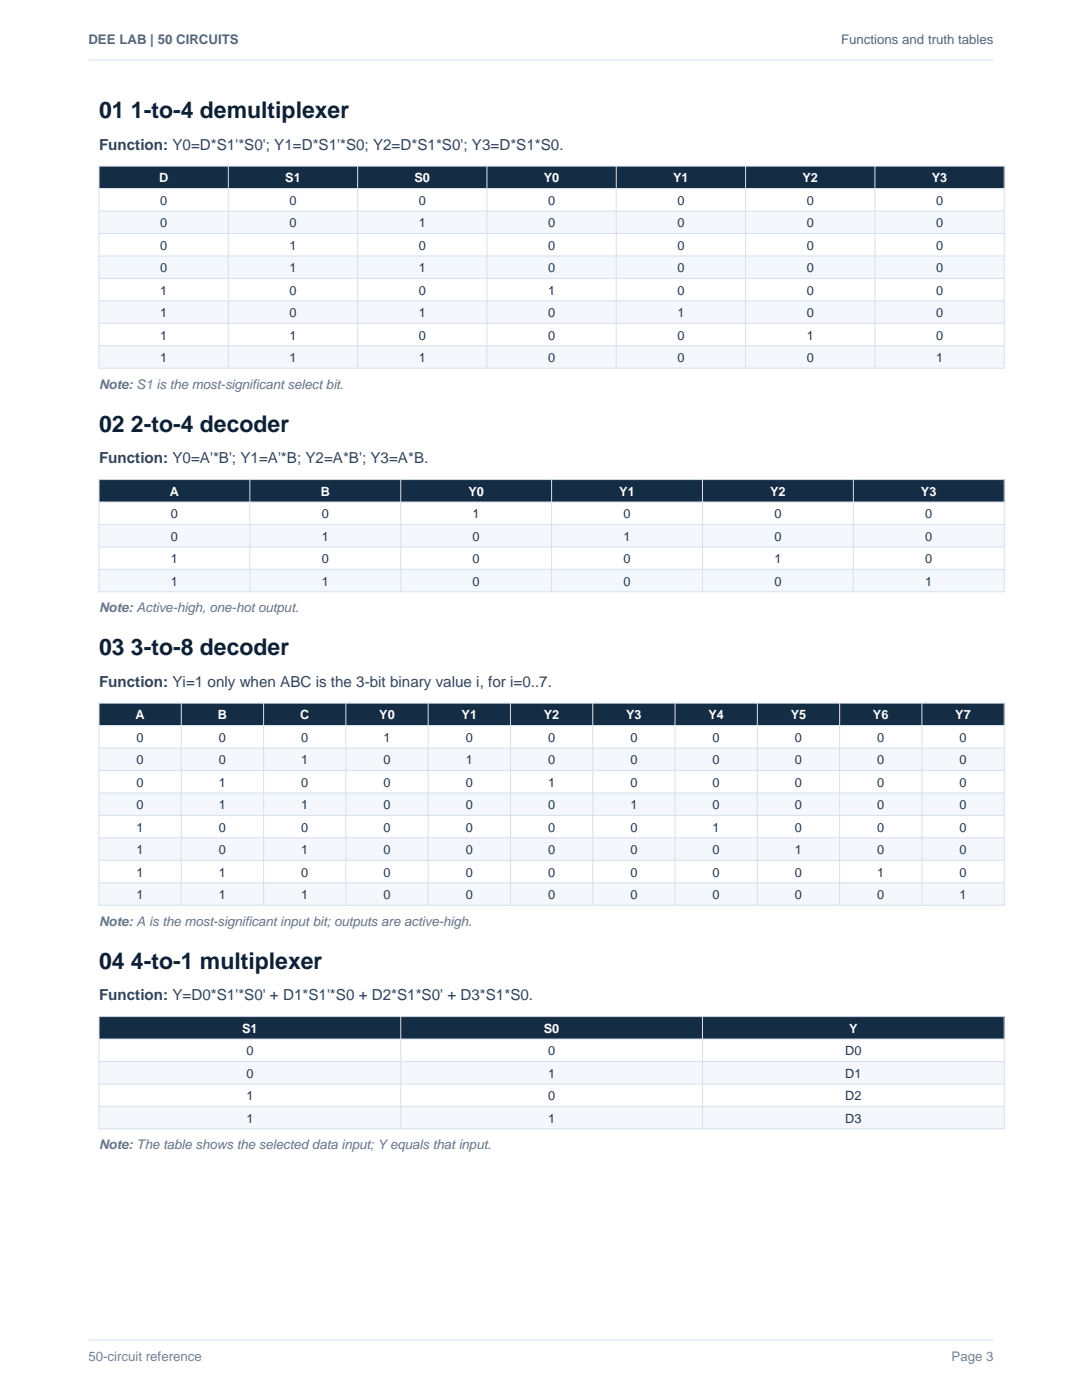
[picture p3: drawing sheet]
<svg xmlns="http://www.w3.org/2000/svg" width="216mm" height="279mm" viewBox="0 0 216 279" stroke-linecap="round" stroke-linejoin="round" font-family="sans-serif">
<defs><g id="words">
<g font-size="4.6" fill="#102033">
<text x="19.8" y="23.6">01 1-to-4 demultiplexer</text>
<text x="19.8" y="86.2">02 2-to-4 decoder</text>
<text x="19.8" y="130.8">03 3-to-8 decoder</text>
<text x="19.8" y="193.4">04 4-to-1 multiplexer</text>
</g>
<g font-size="3" fill="#33445b">
<text x="19.8" y="29.8">Function: Y0=D*S1'*S0'; Y1=D*S1'*S0; Y2=D*S1*S0'; Y3=D*S1*S0.</text>
<text x="19.8" y="92.4">Function: Y0=A'*B'; Y1=A'*B; Y2=A*B'; Y3=A*B.</text>
<text x="19.8" y="137">Function: Yi=1 only when ABC is the 3-bit binary value i, for i=0..7.</text>
<text x="19.8" y="199.6">Function: Y=D0*S1'*S0' + D1*S1'*S0 + D2*S1*S0' + D3*S1*S0.</text>
</g>
<g font-size="2.6" fill="#53657c">
<text x="17.6" y="8.8">DEE LAB | 50 CIRCUITS</text>
<text x="167.8" y="8.8">Functions and truth tables</text>
</g>
<g font-size="2.6" fill="#65758a">
<text x="19.8" y="77.5">Note: S1 is the most-significant select bit.</text>
<text x="19.8" y="122.2">Note: Active-high, one-hot output.</text>
<text x="19.8" y="184.7">Note: A is the most-significant input bit; outputs are active-high.</text>
<text x="19.8" y="229.3">Note: The table shows the selected data input; Y equals that input.</text>
</g>
<g font-size="2.6" fill="#718198">
<text x="17.6" y="271.6">50-circuit reference</text>
<text x="189.9" y="271.6">Page 3</text>
</g>
<g font-size="2.5" fill="#fff">
<text x="31.7" y="36.4">D</text>
<text x="56.9" y="36.4">S1</text>
<text x="82.7" y="36.4">S0</text>
<text x="108.5" y="36.4">Y0</text>
<text x="134.3" y="36.4">Y1</text>
<text x="160.1" y="36.4">Y2</text>
<text x="185.9" y="36.4">Y3</text>
<text x="33.9" y="99">A</text>
<text x="64" y="99">B</text>
<text x="93.5" y="99">Y0</text>
<text x="123.6" y="99">Y1</text>
<text x="153.7" y="99">Y2</text>
<text x="183.8" y="99">Y3</text>
<text x="27" y="143.6">A</text>
<text x="43.5" y="143.6">B</text>
<text x="59.9" y="143.6">C</text>
<text x="75.7" y="143.6">Y0</text>
<text x="92.1" y="143.6">Y1</text>
<text x="108.5" y="143.6">Y2</text>
<text x="124.9" y="143.6">Y3</text>
<text x="141.4" y="143.6">Y4</text>
<text x="157.8" y="143.6">Y5</text>
<text x="174.2" y="143.6">Y6</text>
<text x="190.6" y="143.6">Y7</text>
<text x="48.3" y="206.1">S1</text>
<text x="108.5" y="206.1">S0</text>
<text x="169.4" y="206.1">Y</text>
</g>
<g font-size="2.5" fill="#23364c">
<text x="32" y="40.9">0</text>
<text x="57.8" y="40.9">0</text>
<text x="83.6" y="40.9">0</text>
<text x="109.4" y="40.9">0</text>
<text x="135.2" y="40.9">0</text>
<text x="161" y="40.9">0</text>
<text x="186.8" y="40.9">0</text>
<text x="32" y="45.4">0</text>
<text x="57.8" y="45.4">0</text>
<text x="83.6" y="45.4">1</text>
<text x="109.4" y="45.4">0</text>
<text x="135.2" y="45.4">0</text>
<text x="161" y="45.4">0</text>
<text x="186.8" y="45.4">0</text>
<text x="32" y="49.8">0</text>
<text x="57.8" y="49.8">1</text>
<text x="83.6" y="49.8">0</text>
<text x="109.4" y="49.8">0</text>
<text x="135.2" y="49.8">0</text>
<text x="161" y="49.8">0</text>
<text x="186.8" y="49.8">0</text>
<text x="32" y="54.3">0</text>
<text x="32" y="58.8">1</text>
<text x="57.8" y="54.3">1</text>
<text x="57.8" y="58.8">0</text>
<text x="83.6" y="54.3">1</text>
<text x="83.6" y="58.8">0</text>
<text x="109.4" y="54.3">0</text>
<text x="109.4" y="58.8">1</text>
<text x="135.2" y="54.3">0</text>
<text x="135.2" y="58.8">0</text>
<text x="161" y="54.3">0</text>
<text x="161" y="58.8">0</text>
<text x="186.8" y="54.3">0</text>
<text x="186.8" y="58.8">0</text>
<text x="32" y="63.3">1</text>
<text x="57.8" y="63.3">0</text>
<text x="83.6" y="63.3">1</text>
<text x="109.4" y="63.3">0</text>
<text x="135.2" y="63.3">1</text>
<text x="161" y="63.3">0</text>
<text x="186.8" y="63.3">0</text>
<text x="32" y="67.8">1</text>
<text x="57.8" y="67.8">1</text>
<text x="83.6" y="67.8">0</text>
<text x="109.4" y="67.8">0</text>
<text x="135.2" y="67.8">0</text>
<text x="161" y="67.8">1</text>
<text x="186.8" y="67.8">0</text>
<text x="32" y="72.2">1</text>
<text x="57.8" y="72.2">1</text>
<text x="83.6" y="72.2">1</text>
<text x="109.4" y="72.2">0</text>
<text x="135.2" y="72.2">0</text>
<text x="161" y="72.2">0</text>
<text x="186.8" y="72.2">1</text>
<text x="34.1" y="103.4">0</text>
<text x="34.1" y="107.9">0</text>
<text x="64.2" y="103.4">0</text>
<text x="64.2" y="107.9">1</text>
<text x="94.3" y="103.4">1</text>
<text x="94.3" y="107.9">0</text>
<text x="124.4" y="103.4">0</text>
<text x="124.4" y="107.9">1</text>
<text x="154.5" y="103.4">0</text>
<text x="154.5" y="107.9">0</text>
<text x="184.6" y="103.4">0</text>
<text x="184.6" y="107.9">0</text>
<text x="34.1" y="112.4">1</text>
<text x="64.2" y="112.4">0</text>
<text x="94.3" y="112.4">0</text>
<text x="124.4" y="112.4">0</text>
<text x="154.5" y="112.4">1</text>
<text x="184.6" y="112.4">0</text>
<text x="34.1" y="116.9">1</text>
<text x="64.2" y="116.9">1</text>
<text x="94.3" y="116.9">0</text>
<text x="124.4" y="116.9">0</text>
<text x="154.5" y="116.9">0</text>
<text x="184.6" y="116.9">1</text>
<text x="27.3" y="148.1">0</text>
<text x="43.7" y="148.1">0</text>
<text x="60.1" y="148.1">0</text>
<text x="76.5" y="148.1">1</text>
<text x="92.9" y="148.1">0</text>
<text x="109.4" y="148.1">0</text>
<text x="125.8" y="148.1">0</text>
<text x="142.2" y="148.1">0</text>
<text x="158.6" y="148.1">0</text>
<text x="175" y="148.1">0</text>
<text x="191.5" y="148.1">0</text>
<text x="27.3" y="152.5">0</text>
<text x="43.7" y="152.5">0</text>
<text x="60.1" y="152.5">1</text>
<text x="76.5" y="152.5">0</text>
<text x="92.9" y="152.5">1</text>
<text x="109.4" y="152.5">0</text>
<text x="125.8" y="152.5">0</text>
<text x="142.2" y="152.5">0</text>
<text x="158.6" y="152.5">0</text>
<text x="175" y="152.5">0</text>
<text x="191.5" y="152.5">0</text>
<text x="27.3" y="157">0</text>
<text x="27.3" y="161.5">0</text>
<text x="43.7" y="157">1</text>
<text x="43.7" y="161.5">1</text>
<text x="60.1" y="157">0</text>
<text x="60.1" y="161.5">1</text>
<text x="76.5" y="157">0</text>
<text x="76.5" y="161.5">0</text>
<text x="92.9" y="157">0</text>
<text x="92.9" y="161.5">0</text>
<text x="109.4" y="157">1</text>
<text x="109.4" y="161.5">0</text>
<text x="125.8" y="157">0</text>
<text x="125.8" y="161.5">1</text>
<text x="142.2" y="157">0</text>
<text x="142.2" y="161.5">0</text>
<text x="158.6" y="157">0</text>
<text x="158.6" y="161.5">0</text>
<text x="175" y="157">0</text>
<text x="175" y="161.5">0</text>
<text x="191.5" y="157">0</text>
<text x="191.5" y="161.5">0</text>
<text x="27.3" y="166">1</text>
<text x="43.7" y="166">0</text>
<text x="60.1" y="166">0</text>
<text x="76.5" y="166">0</text>
<text x="92.9" y="166">0</text>
<text x="109.4" y="166">0</text>
<text x="125.8" y="166">0</text>
<text x="142.2" y="166">1</text>
<text x="158.6" y="166">0</text>
<text x="175" y="166">0</text>
<text x="191.5" y="166">0</text>
<text x="27.3" y="170.5">1</text>
<text x="43.7" y="170.5">0</text>
<text x="60.1" y="170.5">1</text>
<text x="76.5" y="170.5">0</text>
<text x="92.9" y="170.5">0</text>
<text x="109.4" y="170.5">0</text>
<text x="125.8" y="170.5">0</text>
<text x="142.2" y="170.5">0</text>
<text x="158.6" y="170.5">1</text>
<text x="175" y="170.5">0</text>
<text x="191.5" y="170.5">0</text>
<text x="27.3" y="174.9">1</text>
<text x="27.3" y="179.4">1</text>
<text x="43.7" y="174.9">1</text>
<text x="43.7" y="179.4">1</text>
<text x="60.1" y="174.9">0</text>
<text x="60.1" y="179.4">1</text>
<text x="76.5" y="174.9">0</text>
<text x="76.5" y="179.4">0</text>
<text x="92.9" y="174.9">0</text>
<text x="92.9" y="179.4">0</text>
<text x="109.4" y="174.9">0</text>
<text x="109.4" y="179.4">0</text>
<text x="125.8" y="174.9">0</text>
<text x="125.8" y="179.4">0</text>
<text x="142.2" y="174.9">0</text>
<text x="142.2" y="179.4">0</text>
<text x="158.6" y="174.9">0</text>
<text x="158.6" y="179.4">0</text>
<text x="175" y="174.9">1</text>
<text x="175" y="179.4">0</text>
<text x="191.5" y="174.9">0</text>
<text x="191.5" y="179.4">1</text>
<text x="49.2" y="210.6">0</text>
<text x="49.2" y="215.1">0</text>
<text x="109.4" y="210.6">0</text>
<text x="109.4" y="215.1">1</text>
<text x="168.7" y="210.6">D0</text>
<text x="168.7" y="215.1">D1</text>
<text x="49.2" y="219.6">1</text>
<text x="109.4" y="219.6">0</text>
<text x="168.7" y="219.6">D2</text>
<text x="49.2" y="224">1</text>
<text x="109.4" y="224">1</text>
<text x="168.7" y="224">D3</text>
</g>
</g></defs>
<path d="M17.6 12h180.7M17.6 267.4h180.7" fill="none" stroke="#dce4ef" stroke-width=".2"/>
<path d="M19.8 33.2h180.6v4.4h-180.6z" fill-rule="evenodd" fill="#152c45"/>
<path d="M19.8 37.6h180.6v4.5h-180.6z" fill-rule="evenodd" fill="#fff"/>
<path d="M19.8 42.1h180.6v4.5h-180.6z" fill-rule="evenodd" fill="#f4f7fb"/>
<path d="M19.8 46.6h180.6v4.5h-180.6z" fill-rule="evenodd" fill="#fff"/>
<path d="M19.8 51.1h180.6v4.5h-180.6z" fill-rule="evenodd" fill="#f4f7fb"/>
<path d="M19.8 55.6h180.6v4.4h-180.6z" fill-rule="evenodd" fill="#fff"/>
<path d="M19.8 60h180.6v4.5h-180.6z" fill-rule="evenodd" fill="#f4f7fb"/>
<path d="M19.8 64.5h180.6v4.5h-180.6z" fill-rule="evenodd" fill="#fff"/>
<path d="M19.8 69h180.6v4.5h-180.6z" fill-rule="evenodd" fill="#f4f7fb"/>
<g fill="none" stroke="#d7e0ec" stroke-width=".2">
<path d="M19.8 33.2h180.6v40.3h-180.6zM19.8 37.6h180.6M45.6 33.2v40.3M71.4 33.2v40.3M97.2 33.2v40.3M123 33.2v40.3M148.8 33.2v40.3M174.6 33.2v40.3M19.8 42.1h180.6M19.8 46.6h180.6M19.8 51.1h180.6M19.8 55.6h180.6"/>
<path d="M19.8 60h180.6M19.8 64.5h180.6M19.8 69h180.6"/>
</g>
<path d="M19.8 95.7h180.6v4.5h-180.6z" fill-rule="evenodd" fill="#152c45"/>
<path d="M19.8 100.2h180.6v4.5h-180.6z" fill-rule="evenodd" fill="#fff"/>
<path d="M19.8 104.7h180.6v4.4h-180.6z" fill-rule="evenodd" fill="#f4f7fb"/>
<path d="M19.8 109.1h180.6v4.5h-180.6z" fill-rule="evenodd" fill="#fff"/>
<path d="M19.8 113.6h180.6v4.5h-180.6z" fill-rule="evenodd" fill="#f4f7fb"/>
<path d="M19.8 95.7h180.6v22.4h-180.6zM49.9 95.7v22.4M80 95.7v22.4M110.1 95.7v22.4M140.2 95.7v22.4M170.3 95.7v22.4M19.8 100.2h180.6M19.8 104.7h180.6M19.8 109.1h180.6M19.8 113.6h180.6" fill="none" stroke="#d7e0ec" stroke-width=".2"/>
<path d="M19.8 140.3h180.6v4.5h-180.6z" fill-rule="evenodd" fill="#152c45"/>
<path d="M19.8 144.8h180.6v4.5h-180.6z" fill-rule="evenodd" fill="#fff"/>
<path d="M19.8 149.3h180.6v4.5h-180.6z" fill-rule="evenodd" fill="#f4f7fb"/>
<path d="M19.8 153.8h180.6v4.5h-180.6z" fill-rule="evenodd" fill="#fff"/>
<path d="M19.8 158.3h180.6v4.4h-180.6z" fill-rule="evenodd" fill="#f4f7fb"/>
<path d="M19.8 162.7h180.6v4.5h-180.6z" fill-rule="evenodd" fill="#fff"/>
<path d="M19.8 167.2h180.6v4.5h-180.6z" fill-rule="evenodd" fill="#f4f7fb"/>
<path d="M19.8 171.7h180.6v4.5h-180.6z" fill-rule="evenodd" fill="#fff"/>
<path d="M19.8 176.2h180.6v4.5h-180.6z" fill-rule="evenodd" fill="#f4f7fb"/>
<g fill="none" stroke="#d7e0ec" stroke-width=".2">
<path d="M19.8 140.3h180.6v40.4h-180.6zM19.8 144.8h180.6M19.8 149.3h180.6M19.8 153.8h180.6M19.8 158.3h180.6M36.2 140.3v40.4M52.6 140.3v40.4M69 140.3v40.4M85.4 140.3v40.4M101.9 140.3v40.4M118.3 140.3v40.4M134.7 140.3v40.4"/>
<path d="M151.1 140.3v40.4M167.5 140.3v40.4M184 140.3v40.4M19.8 162.7h180.6M19.8 167.2h180.6M19.8 171.7h180.6M19.8 176.2h180.6"/>
</g>
<path d="M19.8 202.9h180.6v4.5h-180.6z" fill-rule="evenodd" fill="#152c45"/>
<path d="M19.8 207.4h180.6v4.4h-180.6z" fill-rule="evenodd" fill="#fff"/>
<path d="M19.8 211.8h180.6v4.5h-180.6z" fill-rule="evenodd" fill="#f4f7fb"/>
<path d="M19.8 216.3h180.6v4.5h-180.6z" fill-rule="evenodd" fill="#fff"/>
<path d="M19.8 220.8h180.6v4.5h-180.6z" fill-rule="evenodd" fill="#f4f7fb"/>
<path d="M19.8 202.9h180.6v22.4h-180.6zM19.8 207.4h180.6M19.8 211.8h180.6M19.8 216.3h180.6M80 202.9v22.4M140.2 202.9v22.4M19.8 220.8h180.6" fill="none" stroke="#d7e0ec" stroke-width=".2"/>
<use href="#words"/>
</svg>
